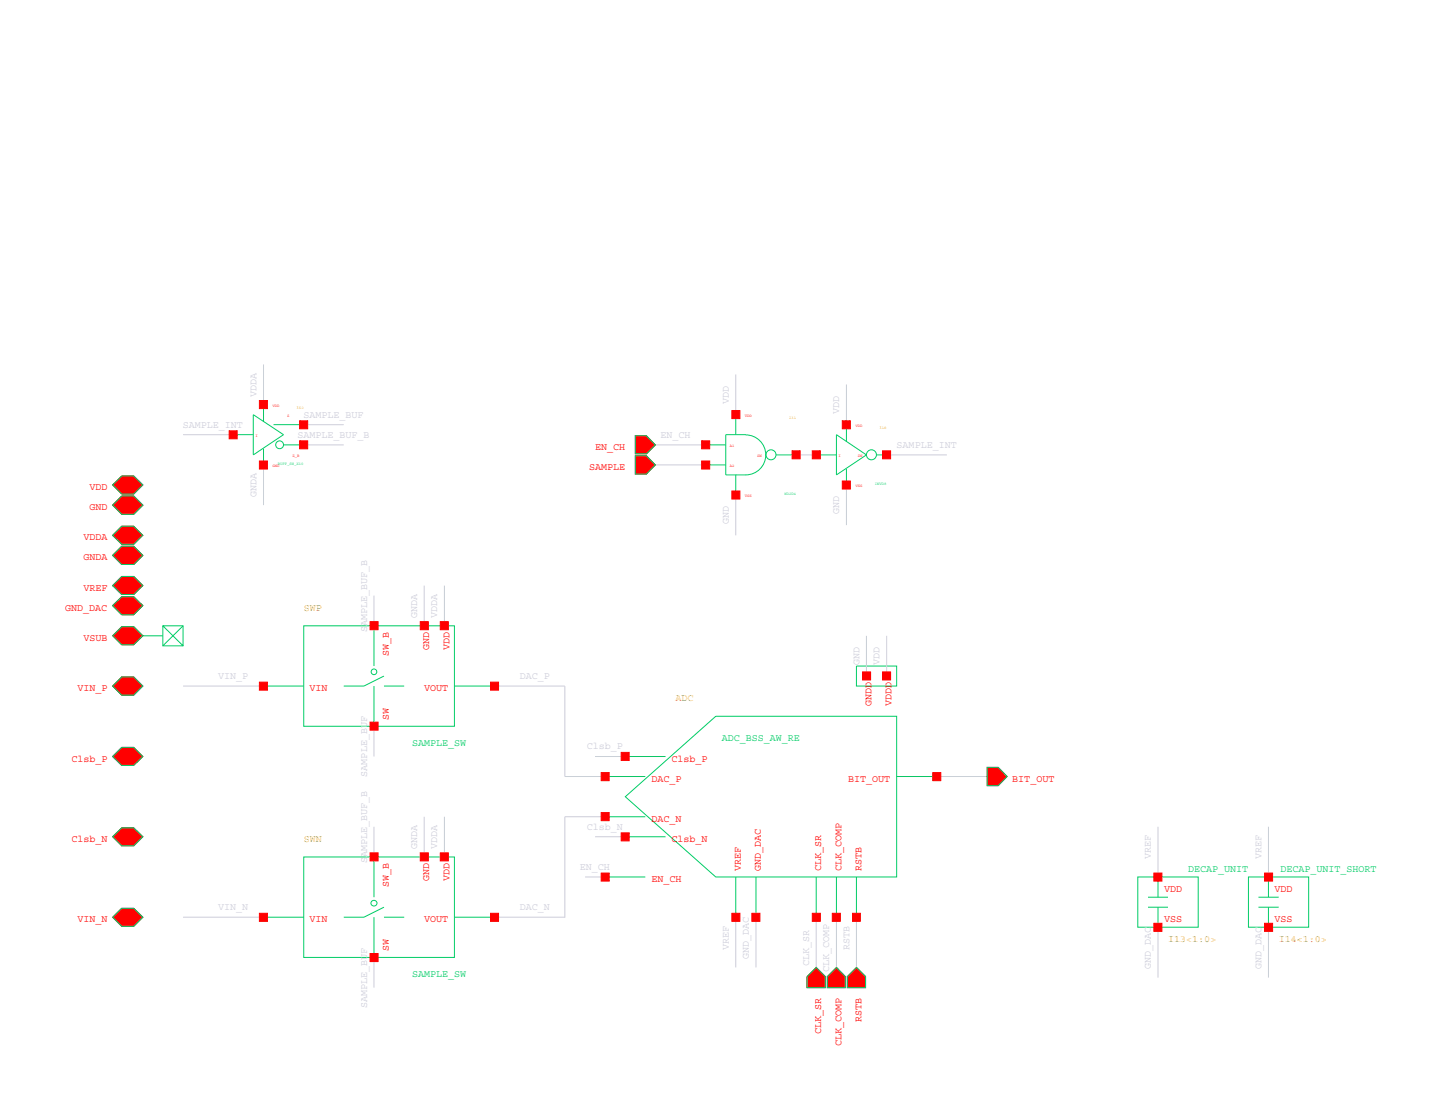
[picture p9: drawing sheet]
<svg xmlns="http://www.w3.org/2000/svg" width="279mm" height="216mm" viewBox="0 0 279 216" stroke-linecap="round" stroke-linejoin="round" font-family="sans-serif">
<defs><g id="words">
<g font-size="1.9" fill="#ccccd9">
<text x="35.6" y="83.3">SAMPLE_INT</text>
<text x="59.1" y="81.3">SAMPLE_BUF</text>
<text x="57.9" y="85.2">SAMPLE_BUF_B</text>
<text x="174.6" y="87.2">SAMPLE_INT</text>
<text x="49.9" y="96.8" transform="rotate(-90 49.9 96.8)">GNDA</text>
<text x="141.9" y="102.1" transform="rotate(-90 141.9 102.1)">GND</text>
<text x="71.5" y="123" transform="rotate(-90 71.5 123)">SAMPLE_BUF_B</text>
<text x="167.3" y="129.4" transform="rotate(-90 167.3 129.4)">GND</text>
<text x="171.2" y="129.4" transform="rotate(-90 171.2 129.4)">VDD</text>
<text x="101.2" y="132.2">DAC_P</text>
<text x="114.3" y="145.9">Clsb_P</text>
<text x="71.5" y="151.2" transform="rotate(-90 71.5 151.2)">SAMPLE_BUF</text>
<text x="114.3" y="161.5">Clsb_N</text>
<text x="71.5" y="168" transform="rotate(-90 71.5 168)">SAMPLE_BUF_B</text>
<text x="112.9" y="169.4">EN_CH</text>
<text x="101.2" y="177.2">DAC_N</text>
<text x="145.8" y="186.6" transform="rotate(-90 145.8 186.6)">GND_DAC</text>
<text x="161.5" y="189.2" transform="rotate(-90 161.5 189.2)">CLK_COMP</text>
<text x="224.1" y="188.6" transform="rotate(-90 224.1 188.6)">GND_DAC</text>
<text x="245.6" y="188.6" transform="rotate(-90 245.6 188.6)">GND_DAC</text>
<text x="71.5" y="196.2" transform="rotate(-90 71.5 196.2)">SAMPLE_BUF</text>
</g>
<g font-size="1.9" fill="#f00">
<text x="115.9" y="87.6">EN_CH</text>
<text x="17.4" y="95.4">VDD</text>
<text x="114.7" y="91.5">SAMPLE</text>
<text x="17.4" y="99.3">GND</text>
<text x="16.2" y="105.2">VDDA</text>
<text x="16.2" y="109.1">GNDA</text>
<text x="12.7" y="118.9">GND_DAC</text>
<text x="16.2" y="115">VREF</text>
<text x="16.2" y="124.8">VSUB</text>
<text x="75.7" y="127.7" transform="rotate(-90 75.7 127.7)">SW_B</text>
<text x="83.6" y="126.5" transform="rotate(-90 83.6 126.5)">GND</text>
<text x="87.5" y="126.5" transform="rotate(-90 87.5 126.5)">VDD</text>
<text x="15.1" y="134.5">VIN_P</text>
<text x="60.3" y="134.5">VIN</text>
<text x="82.6" y="134.5">VOUT</text>
<text x="169.7" y="137.5" transform="rotate(-90 169.7 137.5)">GNDD</text>
<text x="173.6" y="137.5" transform="rotate(-90 173.6 137.5)">VDDD</text>
<text x="75.7" y="140.2" transform="rotate(-90 75.7 140.2)">SW</text>
<text x="13.9" y="148.3">Clsb_P</text>
<text x="130.7" y="148.3">Clsb_P</text>
<text x="126.8" y="152.1">DAC_P</text>
<text x="165.2" y="152.1">BIT_OUT</text>
<text x="197.1" y="152.1">BIT_OUT</text>
<text x="126.8" y="160">DAC_N</text>
<text x="13.9" y="163.9">Clsb_N</text>
<text x="130.7" y="163.9">Clsb_N</text>
<text x="75.7" y="172.7" transform="rotate(-90 75.7 172.7)">SW_B</text>
<text x="83.6" y="171.6" transform="rotate(-90 83.6 171.6)">GND</text>
<text x="87.5" y="171.6" transform="rotate(-90 87.5 171.6)">VDD</text>
<text x="126.8" y="171.7">EN_CH</text>
<text x="144.2" y="169.6" transform="rotate(-90 144.2 169.6)">VREF</text>
<text x="148.2" y="169.6" transform="rotate(-90 148.2 169.6)">GND_DAC</text>
<text x="159.9" y="169.6" transform="rotate(-90 159.9 169.6)">CLK_SR</text>
<text x="163.8" y="169.6" transform="rotate(-90 163.8 169.6)">CLK_COMP</text>
<text x="167.7" y="169.6" transform="rotate(-90 167.7 169.6)">RSTB</text>
<text x="226.7" y="173.7">VDD</text>
<text x="248.2" y="173.7">VDD</text>
<text x="15.1" y="179.5">VIN_N</text>
<text x="60.3" y="179.5">VIN</text>
<text x="82.6" y="179.5">VOUT</text>
<text x="226.7" y="179.5">VSS</text>
<text x="248.2" y="179.5">VSS</text>
<text x="75.7" y="185.2" transform="rotate(-90 75.7 185.2)">SW</text>
<text x="159.9" y="201.3" transform="rotate(-90 159.9 201.3)">CLK_SR</text>
<text x="163.8" y="203.6" transform="rotate(-90 163.8 203.6)">CLK_COMP</text>
<text x="167.7" y="198.9" transform="rotate(-90 167.7 198.9)">RSTB</text>
</g>
<g font-size="1.9" fill="#d9cc00">
<text x="59.1" y="118.9">SWP</text>
<text x="131.5" y="136.5">ADC</text>
<text x="59.1" y="163.9">SWN</text>
<text x="227.4" y="183.5">I13&lt;1:0&gt;</text>
<text x="249" y="183.5">I14&lt;1:0&gt;</text>
</g>
<g font-size="1.9" fill="#0c6">
<text x="80.3" y="145.3">SAMPLE_SW</text>
<text x="140.5" y="144.3">ADC_BSS_AW_RE</text>
<text x="231.3" y="169.8">DECAP_UNIT</text>
<text x="249.3" y="169.8">DECAP_UNIT_SHORT</text>
<text x="80.3" y="190.3">SAMPLE_SW</text>
</g>
<g font-size=".8" fill="#f00">
<text x="53" y="79.2">VDD</text>
<text x="55.9" y="81.1">Z</text>
<text x="145" y="81.1">VDD</text>
<text x="166.5" y="83.1">VDD</text>
<text x="49.7" y="85">I</text>
<text x="57" y="88.9">Z_B</text>
<text x="142.1" y="87">A1</text>
<text x="147.4" y="88.9">ZN</text>
<text x="163.2" y="88.9">I</text>
<text x="167" y="88.9">ZN</text>
<text x="53" y="90.9">GND</text>
<text x="142.1" y="90.9">A2</text>
<text x="166.5" y="94.8">VSS</text>
<text x="145" y="96.8">VSS</text>
</g>
<g font-size=".8" fill="#d9cc00">
<text x="57.8" y="79.5">I52</text>
<text x="153.6" y="81.5">I11</text>
<text x="171.3" y="83.4">I10</text>
</g>
<g font-size=".8" fill="#0c6">
<text x="54.1" y="90.5">BUFF_SW_X10</text>
<text x="170.3" y="94.4">INVD8</text>
<text x="152.7" y="96.4">ND2D4</text>
</g>
</g></defs>
<g fill="none" stroke="#0c6" stroke-width=".19">
<path d="M51.3 78.8v3.3M21.9 98.3l1.8-1.7h2.3l1.8 1.7-1.8 1.8h-2.3zM21.9 94.4l1.8-1.7h2.3l1.8 1.7-1.8 1.8h-2.3zM45.4 84.6h3.9M49.3 80.7l5.9 3.9-5.9 4zM51.3 87.4v3.1M53.3 82.7h5.8M55.2 86.6h3.9M123.7 88.7h2.2l1.7 1.8-1.7 1.8h-2.2zM123.7 84.8h2.2l1.7 1.8-1.7 1.7h-2.2zM137.4 90.5h3.9M137.4 86.6h3.9"/>
<path d="M143.3 80.7v3.9M143.3 92.5v3.9M145.2 84.7a3.9 3.9 0 0 1 3.9 3.9 3.9 3.9 0 0 1-3.9 3.9M145.2 84.6h-3.9v7.9h3.9M151.1 88.6h3.9M158.9 88.6h4M162.9 84.6l5.8 4-5.8 3.9zM164.8 82.7v3.3M164.8 91.3v3.1M170.6 88.6h2M21.9 117.9l1.8-1.7h2.3l1.8 1.7-1.8 1.8h-2.3zM21.9 114l1.8-1.8h2.3l1.8 1.8-1.8 1.7h-2.3z"/>
<path d="M21.9 108.1l1.8-1.8h2.3l1.8 1.8-1.8 1.8h-2.3zM21.9 104.2l1.8-1.8h2.3l1.8 1.8-1.8 1.8h-2.3zM21.9 133.6l1.8-1.8h2.3l1.8 1.8-1.8 1.7h-2.3zM21.9 123.8l1.8-1.8h2.3l1.8 1.8-1.8 1.7h-2.3zM25.9 123.8h5.8M31.7 121.8h3.9v3.9h-3.9zM31.7 121.8l3.9 3.9M35.6 121.8l-3.9 3.9M51.3 133.6h7.8M59.1 121.8h29.4v19.6h-29.4zM72.8 121.8v7.9M72.8 133.6v7.8"/>
<path d="M74.8 133.6h3.9M74.8 131.6l-3.9 2h-4M88.5 133.6h7.8M166.8 129.7h7.8v3.9h-7.8zM21.9 147.3l1.8-1.8h2.3l1.8 1.8-1.8 1.7h-2.3zM117.8 159h7.8M117.8 151.2h7.8M121.8 155.1l17.6-15.7h35.2v31.3h-35.2zM121.8 147.3h7.8M174.6 151.2h7.8M192.2 149.4h2.2l1.7 1.8-1.7 1.8h-2.2zM21.9 178.6l1.8-1.8h2.3l1.8 1.8-1.8 1.7h-2.3z"/>
<path d="M21.9 162.9l1.8-1.7h2.3l1.8 1.7-1.8 1.8h-2.3zM51.3 178.6h7.8M59.1 166.8h29.4v19.6h-29.4zM72.8 166.8v7.9M72.8 178.6v7.8M74.8 178.6h3.9M74.8 176.6l-3.9 2h-4M88.5 178.6h7.8M117.8 170.7h7.8M121.8 162.9h7.8M143.3 170.7v7.9M147.2 170.7v7.9"/>
<path d="M158.9 170.7v7.9M162.9 170.7v7.9M166.8 170.7v7.9M221.5 170.7h11.8v9.8h-11.8zM223.5 176.6h3.9M223.5 174.7h3.9M225.5 170.7v4M225.5 176.6v3.9M243.1 170.7h11.7v9.8h-11.7zM245 176.6h4M245 174.7h4M247 170.7v4"/>
<path d="M247 176.6v3.9M157.1 190.1l1.8-1.8 1.8 1.8v2.2h-3.6zM161.1 190.1l1.8-1.8 1.7 1.8v2.2h-3.5zM165 190.1l1.8-1.8 1.7 1.8v2.2h-3.5z"/>
<circle cx="54.4" cy="86.6" r=".76"/>
<circle cx="150.1" cy="88.5" r=".97"/>
<circle cx="169.7" cy="88.5" r=".97"/>
<circle cx="72.8" cy="130.8" r=".55"/>
<circle cx="72.8" cy="175.8" r=".57"/>
</g>
<g fill="none" stroke="#ccccd9" stroke-width=".19">
<path d="M51.3 71v7.8M143.3 72.9v7.8M164.8 74.8v7.9M35.6 84.6h9.8M51.3 90.5v7.8M59.1 82.7h7.8M59.1 86.6h7.8M125.6 86.6h11.8M125.6 90.5h11.8M143.3 96.4v7.8M155 88.6h3.9M164.8 94.4v7.8"/>
<path d="M172.6 88.6h11.8M72.8 116v5.8M82.6 114v7.8M86.5 114v7.8M35.6 133.6h15.7M96.3 133.6h13.7v17.6h7.8M168.7 123.8v7.8M172.6 123.8v7.8M72.8 141.4v5.9M82.6 159v7.8M86.5 159v7.8M115.9 147.3h5.9"/>
<path d="M117.8 159h-7.8v19.6h-13.7M182.4 151.2h9.8M35.6 178.6h15.7M72.8 161v5.8M113.9 170.7h3.9M115.9 162.9h5.9M143.3 178.6v9.7M147.2 178.6v9.7M158.9 178.6v9.7M162.9 178.6v9.7M166.8 178.6v9.7M225.5 161v9.7"/>
<path d="M247 161v9.7M72.8 186.4v5.9M225.5 180.5v9.8M247 180.5v9.8"/>
</g>
<g fill="#f00" stroke="#f00" stroke-width=".19">
<path d="M161.1 190.1l1.8-1.8 1.7 1.8v2.2h-3.5z"/>
<path d="M157.1 190.1l1.8-1.8 1.8 1.8v2.2h-3.6z"/>
<path d="M165 190.1l1.8-1.8 1.7 1.8v2.2h-3.5z"/>
<path d="M21.9 178.6l1.8-1.8h2.3l1.8 1.8-1.8 1.7h-2.3z"/>
<path d="M246.2 170h1.6v1.5h-1.6z"/>
<path d="M246.2 179.7h1.6v1.6h-1.6z"/>
<path d="M224.7 170h1.5v1.5h-1.5z"/>
<path d="M224.7 179.7h1.5v1.6h-1.5z"/>
<path d="M50.5 177.8h1.6v1.6h-1.6z"/>
<path d="M72.1 185.6h1.5v1.6h-1.5z"/>
<path d="M72.1 166h1.5v1.6h-1.5z"/>
<path d="M81.8 166h1.6v1.6h-1.6z"/>
<path d="M85.7 166h1.6v1.6h-1.6z"/>
<path d="M95.5 177.8h1.6v1.6h-1.6z"/>
<path d="M21.9 162.9l1.8-1.7h2.3l1.8 1.7-1.8 1.8h-2.3z"/>
<path d="M192.2 149.4h2.2l1.7 1.8-1.7 1.8h-2.2z"/>
<path d="M21.9 147.3l1.8-1.8h2.3l1.8 1.8-1.8 1.7h-2.3z"/>
<path d="M21.9 133.6l1.8-1.8h2.3l1.8 1.8-1.8 1.7h-2.3z"/>
<path d="M117.1 170h1.5v1.5h-1.5z"/>
<path d="M117.1 158.2h1.5v1.6h-1.5z"/>
<path d="M117.1 150.4h1.5v1.6h-1.5z"/>
<path d="M120.9 146.5h1.6v1.5h-1.6z"/>
<path d="M120.9 162.1h1.6v1.6h-1.6z"/>
<path d="M142.5 177.8h1.6v1.6h-1.6z"/>
<path d="M146.4 177.8h1.6v1.6h-1.6z"/>
<path d="M158.2 177.8h1.5v1.6h-1.5z"/>
<path d="M162.1 177.8h1.5v1.6h-1.5z"/>
<path d="M166 177.8h1.5v1.6h-1.5z"/>
<path d="M167.9 130.8h1.6v1.6h-1.6z"/>
<path d="M171.8 130.8h1.6v1.6h-1.6z"/>
<path d="M181.6 150.4h1.6v1.6h-1.6z"/>
<path d="M21.9 123.8l1.8-1.8h2.3l1.8 1.8-1.8 1.7h-2.3z"/>
<path d="M25.1 123h1.5v1.5h-1.5z"/>
<path d="M50.5 132.8h1.6v1.6h-1.6z"/>
<path d="M72.1 140.6h1.5v1.6h-1.5z"/>
<path d="M72.1 121h1.5v1.6h-1.5z"/>
<path d="M81.8 121h1.6v1.6h-1.6z"/>
<path d="M85.7 121h1.6v1.6h-1.6z"/>
<path d="M95.5 132.8h1.6v1.6h-1.6z"/>
<path d="M21.9 117.9l1.8-1.7h2.3l1.8 1.7-1.8 1.8h-2.3z"/>
<path d="M21.9 114l1.8-1.8h2.3l1.8 1.8-1.8 1.7h-2.3z"/>
<path d="M21.9 108.1l1.8-1.8h2.3l1.8 1.8-1.8 1.8h-2.3z"/>
<path d="M21.9 104.2l1.8-1.8h2.3l1.8 1.8-1.8 1.8h-2.3z"/>
<path d="M21.9 98.3l1.8-1.7h2.3l1.8 1.7-1.8 1.8h-2.3z"/>
<path d="M21.9 94.4l1.8-1.7h2.3l1.8 1.7-1.8 1.8h-2.3z"/>
<path d="M123.7 88.7h2.2l1.7 1.8-1.7 1.8h-2.2z"/>
<path d="M123.7 84.8h2.2l1.7 1.8-1.7 1.7h-2.2z"/>
<path d="M158.2 87.8h1.5v1.5h-1.5z"/>
<path d="M164 93.6h1.6v1.6h-1.6z"/>
<path d="M164 81.9h1.6v1.6h-1.6z"/>
<path d="M171.8 87.8h1.6v1.5h-1.6z"/>
<path d="M136.6 89.7h1.6v1.6h-1.6z"/>
<path d="M136.6 85.8h1.6v1.6h-1.6z"/>
<path d="M142.5 95.6h1.6v1.6h-1.6z"/>
<path d="M142.5 79.9h1.6v1.6h-1.6z"/>
<path d="M154.2 87.8h1.6v1.5h-1.6z"/>
<path d="M44.6 83.9h1.6v1.5h-1.6z"/>
<path d="M50.5 89.7h1.6v1.6h-1.6z"/>
<path d="M50.5 78h1.6v1.5h-1.6z"/>
<path d="M58.3 85.8h1.6v1.6h-1.6z"/>
<path d="M58.3 81.9h1.6v1.6h-1.6z"/>
</g>
<use href="#words"/>
</svg>
